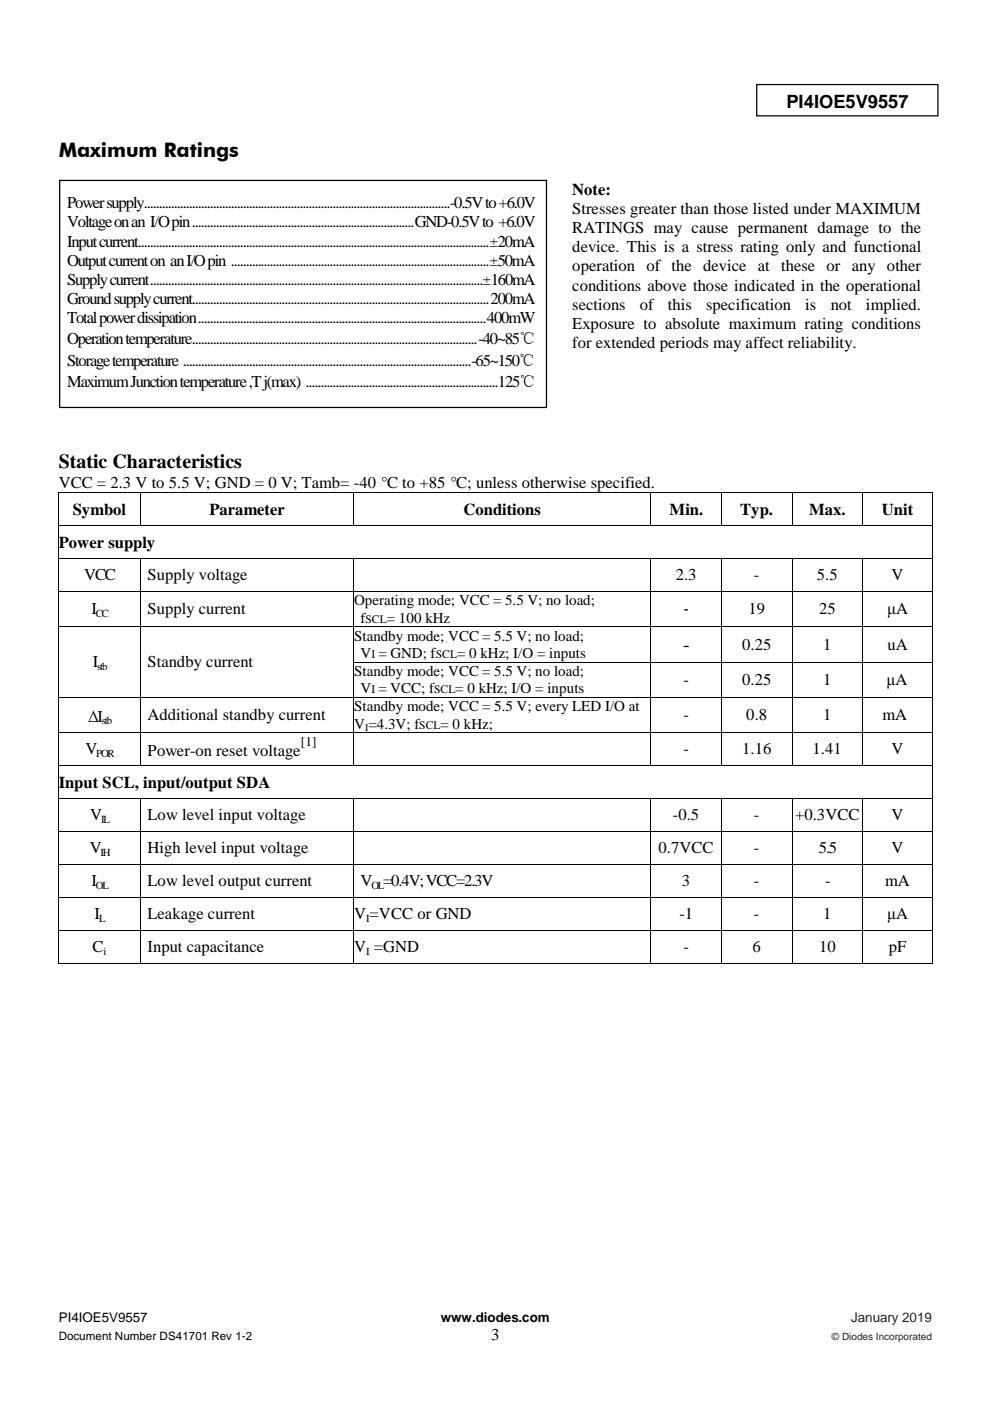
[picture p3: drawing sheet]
<svg xmlns="http://www.w3.org/2000/svg" width="210mm" height="297mm" viewBox="0 0 210 297" stroke-linecap="round" stroke-linejoin="round" font-family="sans-serif">
<defs><g id="words">
<g font-size="4.2">
<text x="12.4" y="33.3">Maximum Ratings</text>
<text x="12.4" y="99.2">Static Characteristics</text>
<text x="144.8" y="137.9">-</text>
</g>
<text font-size="3.9" x="166.7" y="22.9">PI4IOE5V9557</text>
<g font-size="3.5">
<text x="121.3" y="41.4">Note:</text>
<text x="14.2" y="44.1">Power supply......................................................................................................-0.5V to +6.0V</text>
<text x="121.3" y="45.3">Stresses greater than those listed under MAXIMUM</text>
<text x="14.2" y="48.2">Voltage on an I/O pin..........................................................................GND-0.5V to +6.0V</text>
<text x="14.2" y="52.2">Input current.....................................................................................................................±20mA</text>
<text x="121.3" y="49.4">RATINGS may cause permanent damage to the</text>
<text x="121.3" y="53.5">device. This is a stress rating only and functional</text>
<text x="14.2" y="56.3">Output current on an I/O pin ......................................................................................±50mA</text>
<text x="121.3" y="57.5">operation of the device at these or any other</text>
<text x="14.2" y="60.4">Supply current...............................................................................................................±160mA</text>
<text x="14.2" y="64.4">Ground supply current...................................................................................................200mA</text>
<text x="121.3" y="61.6">conditions above those indicated in the operational</text>
<text x="121.3" y="65.6">sections</text>
<text x="135.6" y="65.6">of</text>
<text x="141.6" y="65.6">this</text>
<text x="149.7" y="65.6">specification</text>
<text x="170.7" y="65.6">is</text>
<text x="176.1" y="65.6">not</text>
<text x="183.6" y="65.6">implied.</text>
<text x="14.2" y="68.5">Total power dissipation................................................................................................400mW</text>
<text x="121.3" y="69.7">Exposure to absolute maximum rating conditions</text>
<text x="14.2" y="72.9">Operation temperature...............................................................................................-40~85℃</text>
<text x="14.2" y="77.5">Storage temperature ................................................................................................-65~150℃</text>
<text x="121.3" y="73.8">for extended periods may affect reliability.</text>
<text x="14.2" y="82">Maximum Junction temperature ,T j(max) ................................................................125℃</text>
<text x="12.4" y="103.4">VCC = 2.3 V to 5.5 V; GND = 0 V; Tamb= -40 °C to +85 °C; unless otherwise specified.</text>
<text x="15.4" y="109.1">Symbol</text>
<text x="44.4" y="109.1">Parameter</text>
<text x="98.2" y="109.1">Conditions</text>
<text x="141.9" y="109.1">Min.</text>
<text x="156.9" y="109.1">Typ.</text>
<text x="171.5" y="109.1">Max.</text>
<text x="186.9" y="109.1">Unit</text>
<text x="12.4" y="116.1">Power supply</text>
<text x="17.9" y="123">VCC</text>
<text x="31.3" y="123">Supply voltage</text>
<text x="143.2" y="123">2.3</text>
<text x="159.8" y="123">-</text>
<text x="173.1" y="123">5.5</text>
<text x="189" y="123">V</text>
<text x="19.4" y="130.2">I</text>
<text x="31.3" y="130.2">Supply current</text>
<text x="158.7" y="130.2">19</text>
<text x="173.6" y="130.2">25</text>
<text x="188" y="130.2">μA</text>
<text x="157.3" y="137.7">0.25</text>
<text x="174.4" y="137.7">1</text>
<text x="188.1" y="137.7">uA</text>
<text x="19.7" y="141.5">I</text>
<text x="31.3" y="141.5">Standby current</text>
<text x="144.9" y="145.2">-</text>
<text x="157.3" y="145.2">0.25</text>
<text x="174.4" y="145.2">1</text>
<text x="187.9" y="145.2">μA</text>
<text x="18.8" y="152.9">∆I</text>
<text x="31.3" y="152.7">Additional standby current</text>
<text x="144.9" y="152.7">-</text>
<text x="158.2" y="152.7">0.8</text>
<text x="174.4" y="152.7">1</text>
<text x="187" y="152.7">mA</text>
<text x="18.1" y="159.9">V</text>
<text x="31.3" y="160.1">Power-on reset voltage</text>
<text x="144.9" y="159.9">-</text>
<text x="157.3" y="159.9">1.16</text>
<text x="172.2" y="159.9">1.41</text>
<text x="189" y="159.9">V</text>
<text x="12.4" y="166.9">Input SCL, input/output SDA</text>
<text x="19.1" y="173.8">V</text>
<text x="31.3" y="173.8">Low level input voltage</text>
<text x="142.6" y="173.8">-0.5</text>
<text x="159.8" y="173.8">-</text>
<text x="168.5" y="173.8">+0.3VCC</text>
<text x="189" y="173.8">V</text>
<text x="19" y="180.8">V</text>
<text x="31.3" y="180.8">High level input voltage</text>
<text x="139.6" y="180.8">0.7VCC</text>
<text x="159.8" y="180.8">-</text>
<text x="173.6" y="180.8">5.5</text>
<text x="189" y="180.8">V</text>
<text x="19.4" y="187.8">I</text>
<text x="31.3" y="187.8">Low level output current</text>
<text x="76.4" y="187.8">V =0.4V;VCC=2.3V</text>
<text x="144.6" y="187.8">3</text>
<text x="159.8" y="187.8">-</text>
<text x="174.9" y="187.8">-</text>
<text x="187.6" y="187.8">mA</text>
<text x="20.1" y="194.8">I</text>
<text x="31.3" y="194.8">Leakage current</text>
<text x="75.1" y="194.8">V =VCC or GND</text>
<text x="144" y="194.8">-1</text>
<text x="159.8" y="194.8">-</text>
<text x="174.4" y="194.8">1</text>
<text x="188" y="194.8">μA</text>
<text x="19.6" y="201.8">C</text>
<text x="31.3" y="201.8">Input capacitance</text>
<text x="75.1" y="201.8">V =GND</text>
<text x="144.9" y="201.8">-</text>
<text x="159.5" y="201.8">6</text>
<text x="173.6" y="201.8">10</text>
<text x="188.4" y="201.8">pF</text>
<text x="104.1" y="284.1">3</text>
</g>
<g font-size="3.2">
<text x="75.1" y="128.3">Operating mode; VCC = 5.5 V; no load;</text>
<text x="76.4" y="132">f</text>
<text x="82" y="132">= 100 kHz</text>
<text x="144.9" y="130.2">-</text>
<text x="75.1" y="135.8">Standby mode; VCC = 5.5 V; no load;</text>
<text x="75.1" y="143.3">Standby mode; VCC = 5.5 V; no load;</text>
<text x="76.4" y="139.4">V = GND; f</text>
<text x="96.9" y="139.4">= 0 kHz; I/O = inputs</text>
<text x="76.4" y="146.9">V = VCC; f</text>
<text x="96.5" y="146.9">= 0 kHz; I/O = inputs</text>
<text x="75.1" y="150.7">Standby mode; VCC = 5.5 V; every LED I/O at</text>
<text x="75.1" y="154.4">V =4.3V; f</text>
<text x="93.4" y="154.4">= 0 kHz;</text>
</g>
<g font-size="2.8">
<text x="63.8" y="158.2">[1]</text>
<text x="12.4" y="280.2">PI4IOE5V9557</text>
<text x="93.4" y="280.2">www.diodes.com</text>
</g>
<text font-size="2.8" fill="#231f20" x="180.4" y="280.2">January 2019</text>
<g font-size="2.5">
<text x="77.4" y="132">SCL</text>
<text x="78.8" y="139.4">I</text>
<text x="92.3" y="139.4">SCL</text>
<text x="78.8" y="146.9">I</text>
<text x="92" y="146.9">SCL</text>
<text x="88.9" y="154.4">SCL</text>
<text x="12.4" y="284.1">Document Number DS41701 Rev 1-2</text>
</g>
<g font-size="2.3">
<text x="20.3" y="130.8">CC</text>
<text x="20.6" y="142">stb</text>
<text x="21.6" y="153.5">stb</text>
<text x="20.4" y="160.4">POR</text>
<text x="21.4" y="174.4">IL</text>
<text x="21.3" y="181.4">IH</text>
<text x="20.3" y="188.4">OL</text>
<text x="78.7" y="188.4">OL</text>
<text x="21" y="195.4">L</text>
<text x="77.6" y="195.4">I</text>
<text x="21.9" y="202.3">i</text>
<text x="77.6" y="202.3">I</text>
</g>
<text font-size="2.1" x="77.4" y="155">I</text>
<text font-size="2.1" fill="#231f20" x="176.4" y="284.1">© Diodes Incorporated</text>
</g></defs>
<path d="M160.4 17.9h38.4v6.7h-38.4zM12.6 38.2h103.2v48.2h-103.2z" fill="none" stroke="#000" stroke-width=".26"/>
<g fill="#000">
<path d="M12.3 104.3h.1v.2h-.1z" fill-rule="evenodd"/>
<path d="M12.3 104.3h.1v.2h-.1z" fill-rule="evenodd"/>
<path d="M12.3 111.3h.1v.1h-.1z" fill-rule="evenodd"/>
<path d="M12.3 118.3h.1v.1h-.1z" fill-rule="evenodd"/>
<path d="M29.8 104.3h.1v.2h-.1z" fill-rule="evenodd"/>
<path d="M29.8 111.3h.1v.1h-.1z" fill-rule="evenodd"/>
<path d="M29.8 118.3h.1v.1h-.1z" fill-rule="evenodd"/>
<path d="M74.9 104.3h.2v.2h-.2z" fill-rule="evenodd"/>
<path d="M74.9 111.3h.2v.1h-.2z" fill-rule="evenodd"/>
<path d="M74.9 118.3h.2v.1h-.2z" fill-rule="evenodd"/>
<path d="M137.9 104.3h.2v.2h-.2z" fill-rule="evenodd"/>
<path d="M137.9 111.3h.2v.1h-.2z" fill-rule="evenodd"/>
<path d="M137.9 118.3h.2v.1h-.2z" fill-rule="evenodd"/>
<path d="M152.9 104.3h.1v.2h-.1z" fill-rule="evenodd"/>
<path d="M152.9 111.3h.1v.1h-.1z" fill-rule="evenodd"/>
<path d="M152.9 118.3h.1v.1h-.1z" fill-rule="evenodd"/>
<path d="M167.8 104.3h.2v.2h-.2z" fill-rule="evenodd"/>
<path d="M167.8 111.3h.2v.1h-.2z" fill-rule="evenodd"/>
<path d="M167.8 118.3h.2v.1h-.2z" fill-rule="evenodd"/>
<path d="M182.7 104.3h.2v.2h-.2z" fill-rule="evenodd"/>
<path d="M182.7 111.3h.2v.1h-.2z" fill-rule="evenodd"/>
<path d="M182.7 118.3h.2v.1h-.2z" fill-rule="evenodd"/>
<path d="M197.6 104.3h.2v.2h-.2z" fill-rule="evenodd"/>
<path d="M197.6 104.3h.2v.2h-.2z" fill-rule="evenodd"/>
<path d="M197.6 111.3h.2v.1h-.2z" fill-rule="evenodd"/>
<path d="M197.6 118.3h.2v.1h-.2z" fill-rule="evenodd"/>
<path d="M12.3 125.2h.1v.2h-.1z" fill-rule="evenodd"/>
<path d="M12.3 132.7h.1v.2h-.1z" fill-rule="evenodd"/>
<path d="M29.8 125.2h.1v.2h-.1z" fill-rule="evenodd"/>
<path d="M29.8 132.7h.1v.2h-.1z" fill-rule="evenodd"/>
<path d="M74.9 125.2h.2v.2h-.2z" fill-rule="evenodd"/>
<path d="M74.9 132.7h.2v.2h-.2z" fill-rule="evenodd"/>
<path d="M137.9 125.2h.2v.2h-.2z" fill-rule="evenodd"/>
<path d="M137.9 132.7h.2v.2h-.2z" fill-rule="evenodd"/>
<path d="M152.9 125.2h.1v.2h-.1z" fill-rule="evenodd"/>
<path d="M152.9 132.7h.1v.2h-.1z" fill-rule="evenodd"/>
<path d="M167.8 125.2h.2v.2h-.2z" fill-rule="evenodd"/>
<path d="M167.8 132.7h.2v.2h-.2z" fill-rule="evenodd"/>
<path d="M182.7 125.2h.2v.2h-.2z" fill-rule="evenodd"/>
<path d="M182.7 132.7h.2v.2h-.2z" fill-rule="evenodd"/>
<path d="M197.6 125.2h.2v.2h-.2z" fill-rule="evenodd"/>
<path d="M197.6 132.7h.2v.2h-.2z" fill-rule="evenodd"/>
<path d="M12.3 140.2h.1v.2h-.1z" fill-rule="evenodd"/>
<path d="M12.3 147.7h.1v.2h-.1z" fill-rule="evenodd"/>
<path d="M12.3 155.2h.1v.1h-.1z" fill-rule="evenodd"/>
<path d="M29.8 140.2h.1v.2h-.1z" fill-rule="evenodd"/>
<path d="M29.8 147.7h.1v.2h-.1z" fill-rule="evenodd"/>
<path d="M29.8 155.2h.1v.1h-.1z" fill-rule="evenodd"/>
<path d="M74.9 140.2h.2v.2h-.2z" fill-rule="evenodd"/>
<path d="M74.9 147.7h.2v.2h-.2z" fill-rule="evenodd"/>
<path d="M74.9 155.2h.2v.1h-.2z" fill-rule="evenodd"/>
<path d="M137.9 140.2h.2v.2h-.2z" fill-rule="evenodd"/>
<path d="M137.9 147.7h.2v.2h-.2z" fill-rule="evenodd"/>
<path d="M137.9 155.2h.2v.1h-.2z" fill-rule="evenodd"/>
<path d="M152.9 140.2h.1v.2h-.1z" fill-rule="evenodd"/>
<path d="M152.9 147.7h.1v.2h-.1z" fill-rule="evenodd"/>
<path d="M152.9 155.2h.1v.1h-.1z" fill-rule="evenodd"/>
<path d="M167.8 140.2h.2v.2h-.2z" fill-rule="evenodd"/>
<path d="M167.8 147.7h.2v.2h-.2z" fill-rule="evenodd"/>
<path d="M167.8 155.2h.2v.1h-.2z" fill-rule="evenodd"/>
<path d="M182.7 140.2h.2v.2h-.2z" fill-rule="evenodd"/>
<path d="M182.7 147.7h.2v.2h-.2z" fill-rule="evenodd"/>
<path d="M182.7 155.2h.2v.1h-.2z" fill-rule="evenodd"/>
<path d="M197.6 140.2h.2v.2h-.2z" fill-rule="evenodd"/>
<path d="M197.6 147.7h.2v.2h-.2z" fill-rule="evenodd"/>
<path d="M197.6 155.2h.2v.1h-.2z" fill-rule="evenodd"/>
<path d="M12.3 162.2h.1v.1h-.1z" fill-rule="evenodd"/>
<path d="M12.3 169.1h.1v.2h-.1z" fill-rule="evenodd"/>
<path d="M12.3 176.1h.1v.2h-.1z" fill-rule="evenodd"/>
<path d="M29.8 162.2h.1v.1h-.1z" fill-rule="evenodd"/>
<path d="M29.8 169.1h.1v.2h-.1z" fill-rule="evenodd"/>
<path d="M29.8 176.1h.1v.2h-.1z" fill-rule="evenodd"/>
<path d="M74.9 162.2h.2v.1h-.2z" fill-rule="evenodd"/>
<path d="M74.9 169.1h.2v.2h-.2z" fill-rule="evenodd"/>
<path d="M74.9 176.1h.2v.2h-.2z" fill-rule="evenodd"/>
<path d="M137.9 162.2h.2v.1h-.2z" fill-rule="evenodd"/>
<path d="M137.9 169.1h.2v.2h-.2z" fill-rule="evenodd"/>
<path d="M137.9 176.1h.2v.2h-.2z" fill-rule="evenodd"/>
<path d="M152.9 162.2h.1v.1h-.1z" fill-rule="evenodd"/>
<path d="M152.9 169.1h.1v.2h-.1z" fill-rule="evenodd"/>
<path d="M152.9 176.1h.1v.2h-.1z" fill-rule="evenodd"/>
<path d="M167.8 162.2h.2v.1h-.2z" fill-rule="evenodd"/>
<path d="M167.8 169.1h.2v.2h-.2z" fill-rule="evenodd"/>
<path d="M167.8 176.1h.2v.2h-.2z" fill-rule="evenodd"/>
<path d="M182.7 162.2h.2v.1h-.2z" fill-rule="evenodd"/>
<path d="M182.7 169.1h.2v.2h-.2z" fill-rule="evenodd"/>
<path d="M182.7 176.1h.2v.2h-.2z" fill-rule="evenodd"/>
<path d="M197.6 162.2h.2v.1h-.2z" fill-rule="evenodd"/>
<path d="M197.6 169.1h.2v.2h-.2z" fill-rule="evenodd"/>
<path d="M197.6 176.1h.2v.2h-.2z" fill-rule="evenodd"/>
<path d="M12.3 183.1h.1v.2h-.1z" fill-rule="evenodd"/>
<path d="M12.3 190.1h.1v.2h-.1z" fill-rule="evenodd"/>
<path d="M12.3 197.1h.1v.2h-.1z" fill-rule="evenodd"/>
<path d="M29.8 183.1h.1v.2h-.1z" fill-rule="evenodd"/>
<path d="M29.8 190.1h.1v.2h-.1z" fill-rule="evenodd"/>
<path d="M29.8 197.1h.1v.2h-.1z" fill-rule="evenodd"/>
<path d="M74.9 183.1h.2v.2h-.2z" fill-rule="evenodd"/>
<path d="M74.9 190.1h.2v.2h-.2z" fill-rule="evenodd"/>
<path d="M74.9 197.1h.2v.2h-.2z" fill-rule="evenodd"/>
<path d="M137.9 183.1h.2v.2h-.2z" fill-rule="evenodd"/>
<path d="M137.9 190.1h.2v.2h-.2z" fill-rule="evenodd"/>
<path d="M137.9 197.1h.2v.2h-.2z" fill-rule="evenodd"/>
<path d="M152.9 183.1h.1v.2h-.1z" fill-rule="evenodd"/>
<path d="M152.9 190.1h.1v.2h-.1z" fill-rule="evenodd"/>
<path d="M152.9 197.1h.1v.2h-.1z" fill-rule="evenodd"/>
<path d="M167.8 183.1h.2v.2h-.2z" fill-rule="evenodd"/>
<path d="M167.8 190.1h.2v.2h-.2z" fill-rule="evenodd"/>
<path d="M167.8 197.1h.2v.2h-.2z" fill-rule="evenodd"/>
<path d="M182.7 183.1h.2v.2h-.2z" fill-rule="evenodd"/>
<path d="M182.7 190.1h.2v.2h-.2z" fill-rule="evenodd"/>
<path d="M182.7 197.1h.2v.2h-.2z" fill-rule="evenodd"/>
<path d="M197.6 183.1h.2v.2h-.2z" fill-rule="evenodd"/>
<path d="M197.6 190.1h.2v.2h-.2z" fill-rule="evenodd"/>
<path d="M197.6 197.1h.2v.2h-.2z" fill-rule="evenodd"/>
<path d="M12.3 204.1h.1v.2h-.1z" fill-rule="evenodd"/>
<path d="M12.3 204.1h.1v.2h-.1z" fill-rule="evenodd"/>
<path d="M12.4 204.1h.2v.2h-.2z" fill-rule="evenodd"/>
<path d="M29.8 204.1h.1v.2h-.1z" fill-rule="evenodd"/>
<path d="M74.9 204.1h.2v.2h-.2z" fill-rule="evenodd"/>
<path d="M137.9 204.1h.2v.2h-.2z" fill-rule="evenodd"/>
<path d="M152.9 204.1h.1v.2h-.1z" fill-rule="evenodd"/>
<path d="M167.8 204.1h.2v.2h-.2z" fill-rule="evenodd"/>
<path d="M182.7 204.1h.2v.2h-.2z" fill-rule="evenodd"/>
<path d="M197.6 204.1h.2v.2h-.2z" fill-rule="evenodd"/>
<path d="M197.6 204.1h.2v.2h-.2z" fill-rule="evenodd"/>
</g>
<g fill="none" stroke="#000" stroke-width=".21">
<path d="M12.4 104.5v6.8M12.4 111.4v6.9M12.4 118.4v6.8M12.4 104.4h17.4M12.4 111.4h17.4M12.4 118.3h17.4M29.9 104.5v6.8M29.9 118.4v6.8M29.9 104.4h45M29.9 111.4h45M29.9 118.3h45M75 104.5v6.8"/>
<path d="M75 118.4v6.8M75.1 104.4h62.8M75.1 111.4h62.8M75.1 118.3h62.8M138 104.5v6.8M138 118.4v6.8M138.1 104.4h14.8M138.1 111.4h14.8M138.1 118.3h14.8M152.9 104.5v6.8M152.9 118.4v6.8M153 104.4h14.8"/>
<path d="M153 111.4h14.8M153 118.3h14.8M167.9 104.5v6.8M167.9 118.4v6.8M168 104.4h14.7M168 111.4h14.7M168 118.3h14.7M182.8 104.5v6.8M182.8 118.4v6.8M182.9 104.4h14.7M182.9 111.4h14.7M182.9 118.3h14.7"/>
<path d="M197.7 104.5v6.8M197.7 111.4v6.9M197.7 118.4v6.8M12.4 125.4v7.3M12.4 132.9v7.3M12.4 125.3h17.4M12.4 132.8h17.4M29.9 125.4v7.3M29.9 132.9v7.3M29.9 125.3h45M29.9 132.8h45M75 125.4v7.3"/>
<path d="M75 132.9v7.3M75.1 125.3h62.8M75.1 132.8h62.8M138 125.4v7.3M138 132.9v7.3M138.1 125.3h14.8M138.1 132.8h14.8M152.9 125.4v7.3M152.9 132.9v7.3M153 125.3h14.8M153 132.8h14.8M167.9 125.4v7.3"/>
<path d="M167.9 132.9v7.3M168 125.3h14.7M168 132.8h14.7M182.8 125.4v7.3M182.8 132.9v7.3M182.9 125.3h14.7M182.9 132.8h14.7M197.7 125.4v7.3M197.7 132.9v7.3M12.4 140.4v7.3M12.4 147.9v7.3M12.4 155.3v6.9"/>
<path d="M12.4 147.8h17.4M12.4 155.3h17.4M29.9 140.4v7.3M29.9 147.9v7.3M29.9 155.3v6.9M29.9 147.8h45M29.9 155.3h45M75 140.4v7.3M75 147.9v7.3M75 155.3v6.9M75.1 140.3h62.8M75.1 147.8h62.8"/>
<path d="M75.1 155.3h62.8M138 140.4v7.3M138 147.9v7.3M138 155.3v6.9M138.1 140.3h14.8M138.1 147.8h14.8M138.1 155.3h14.8M152.9 140.4v7.3M152.9 147.9v7.3M152.9 155.3v6.9M153 140.3h14.8M153 147.8h14.8"/>
<path d="M153 155.3h14.8M167.9 140.4v7.3M167.9 147.9v7.3M167.9 155.3v6.9M168 140.3h14.7M168 147.8h14.7M168 155.3h14.7M182.8 140.4v7.3M182.8 147.9v7.3M182.8 155.3v6.9M182.9 140.3h14.7M182.9 147.8h14.7"/>
<path d="M182.9 155.3h14.7M197.7 140.4v7.3M197.7 147.9v7.3M197.7 155.3v6.9M12.4 162.3v6.8M12.4 169.3v6.8M12.4 176.3v6.8M12.4 162.2h17.4M12.4 169.2h17.4M12.4 176.2h17.4M29.9 169.3v6.8M29.9 176.3v6.8"/>
<path d="M29.9 162.2h45M29.9 169.2h45M29.9 176.2h45M75 169.3v6.8M75 176.3v6.8M75.1 162.2h62.8M75.1 169.2h62.8M75.1 176.2h62.8M138 169.3v6.8M138 176.3v6.8M138.1 162.2h14.8M138.1 169.2h14.8"/>
<path d="M138.1 176.2h14.8M152.9 169.3v6.8M152.9 176.3v6.8M153 162.2h14.8M153 169.2h14.8M153 176.2h14.8M167.9 169.3v6.8M167.9 176.3v6.8M168 162.2h14.7M168 169.2h14.7M168 176.2h14.7M182.8 169.3v6.8"/>
<path d="M182.8 176.3v6.8M182.9 162.2h14.7M182.9 169.2h14.7M182.9 176.2h14.7M197.7 162.3v6.8M197.7 169.3v6.8M197.7 176.3v6.8M12.4 183.3v6.8M12.4 190.3v6.8M12.4 197.3v6.8M12.4 183.2h17.4M12.4 190.2h17.4"/>
<path d="M12.4 197.2h17.4M29.9 183.3v6.8M29.9 190.3v6.8M29.9 197.3v6.8M29.9 183.2h45M29.9 190.2h45M29.9 197.2h45M75 183.3v6.8M75 190.3v6.8M75 197.3v6.8M75.1 183.2h62.8M75.1 190.2h62.8"/>
<path d="M75.1 197.2h62.8M138 183.3v6.8M138 190.3v6.8M138 197.3v6.8M138.1 183.2h14.8M138.1 190.2h14.8M138.1 197.2h14.8M152.9 183.3v6.8M152.9 190.3v6.8M152.9 197.3v6.8M153 183.2h14.8M153 190.2h14.8"/>
<path d="M153 197.2h14.8M167.9 183.3v6.8M167.9 190.3v6.8M167.9 197.3v6.8M168 183.2h14.7M168 190.2h14.7M168 197.2h14.7M182.8 183.3v6.8M182.8 190.3v6.8M182.8 197.3v6.8M182.9 183.2h14.7M182.9 190.2h14.7"/>
<path d="M182.9 197.2h14.7M197.7 183.3v6.8M197.7 190.3v6.8M197.7 197.3v6.8M12.6 204.2h17.2M29.9 204.2h45M75.1 204.2h62.8M138.1 204.2h14.8M153 204.2h14.8M168 204.2h14.7M182.9 204.2h14.7"/>
</g>
<path d="M118.7 36.8h79.2v41.2h-79.2z" fill-rule="evenodd" fill="#fff"/>
<use href="#words"/>
</svg>
